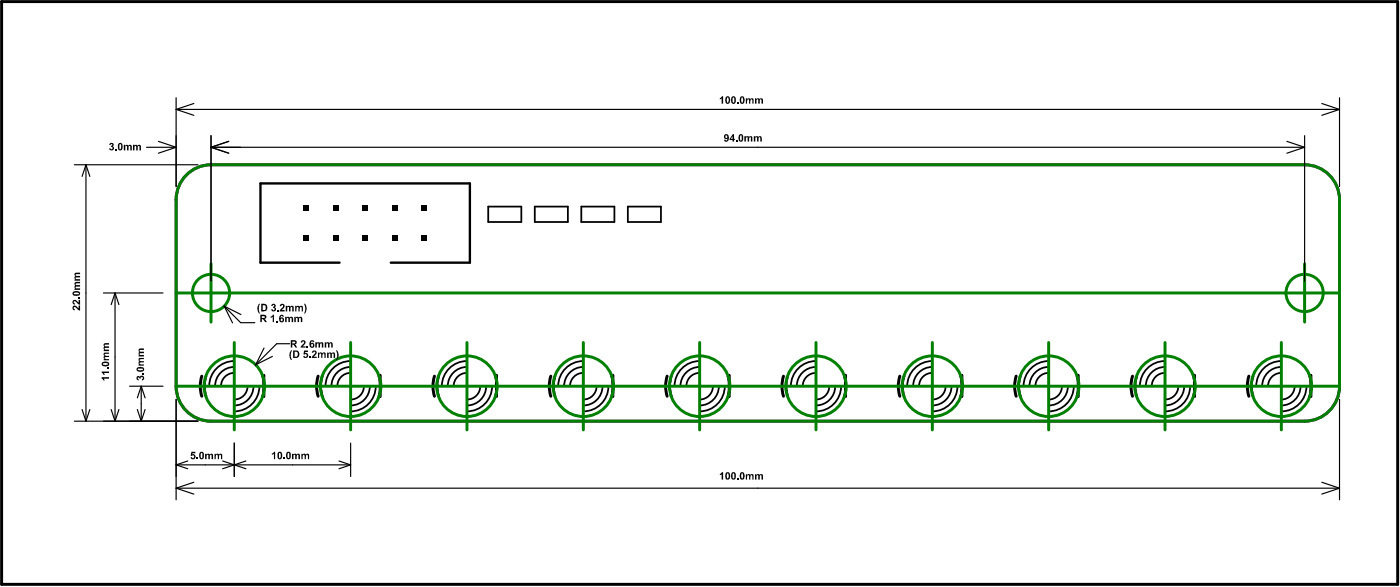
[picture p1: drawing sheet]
<svg xmlns="http://www.w3.org/2000/svg" width="200mm" height="84mm" viewBox="0 0 200 84" stroke-linecap="round" stroke-linejoin="round" font-family="sans-serif">
<g fill="none" stroke="#000" stroke-width=".42">
<path d="M.2 .2h199.8v83.4h-199.8zM28.9 53.8l-.2 1.4 .2 1.5M37.8 53.7v3M45.5 53.8l-.2 1.4 .2 1.5M54.4 53.7v3M62.2 53.8l-.2 1.4 .2 1.5M71.1 53.7v3M78.8 53.8l-.2 1.4 .2 1.5M87.7 53.7v3M95.5 53.8l-.2 1.4 .2 1.5M104.4 53.7v3M112.1 53.8l-.2 1.4 .2 1.5"/>
<path d="M121 53.7v3M128.8 53.8l-.2 1.4 .2 1.5M137.7 53.7v3M145.4 53.8l-.2 1.4 .2 1.5M154.3 53.7v3M162.1 53.8l-.2 1.4 .2 1.5M171 53.7v3M178.7 53.8l-.2 1.4 .2 1.5M187.6 53.7v3"/>
</g>
<g fill="none" stroke="#000" stroke-width=".25">
<path d="M69.9 29.6h4.7v2.2h-4.7zM76.5 29.6h4.8v2.2h-4.8zM83.2 29.6h4.7v2.2h-4.7zM89.9 29.6h4.7v2.2h-4.7zM29.6 53.8a4.2 4.2 0 0 0 0 2.9M33.5 52.5a2.75 2.75 0 0 0-2.7 2.7M33.5 53.3a1.9 1.9 0 0 0-1.9 1.9M33.5 51.6a3.6 3.6 0 0 0-3.6 3.6M35.4 55.2a1.9 1.9 0 0 1-1.9 1.9M36.3 55.2a2.75 2.75 0 0 1-2.8 2.8M37.1 55.2a3.6 3.6 0 0 1-3.6 3.6M37.5 53.8a4.2 4.2 0 0 1 0 2.9"/>
<path d="M46.2 53.8a4.2 4.2 0 0 0 0 2.9M50.2 52.5a2.75 2.75 0 0 0-2.8 2.7M50.2 53.3a1.9 1.9 0 0 0-1.9 1.9M50.2 51.6a3.6 3.6 0 0 0-3.6 3.6M52.1 55.2a1.9 1.9 0 0 1-1.9 1.9M52.9 55.2a2.75 2.75 0 0 1-2.7 2.8M53.8 55.2a3.6 3.6 0 0 1-3.6 3.6M54.2 53.8a4.2 4.2 0 0 1 0 2.9M62.9 53.8a4.2 4.2 0 0 0 0 2.9M66.8 53.3a1.9 1.9 0 0 0-1.9 1.9M66.8 51.6a3.6 3.6 0 0 0-3.6 3.6M66.8 52.5a2.75 2.75 0 0 0-2.7 2.7"/>
<path d="M68.7 55.2a1.9 1.9 0 0 1-1.9 1.9M69.6 55.2a2.75 2.75 0 0 1-2.8 2.8M70.4 55.2a3.6 3.6 0 0 1-3.6 3.6M70.8 53.8a4.2 4.2 0 0 1 0 2.9M79.5 53.8a4.2 4.2 0 0 0 0 2.9M83.5 53.3a1.9 1.9 0 0 0-1.9 1.9M83.5 51.6a3.6 3.6 0 0 0-3.6 3.6M83.5 52.5a2.75 2.75 0 0 0-2.8 2.7M85.4 55.2a1.9 1.9 0 0 1-1.9 1.9M86.2 55.2a2.75 2.75 0 0 1-2.7 2.8M87.1 55.2a3.6 3.6 0 0 1-3.6 3.6M87.5 53.8a4.2 4.2 0 0 1 0 2.9"/>
<path d="M96.2 53.8a4.2 4.2 0 0 0 0 2.9M100.1 53.3a1.9 1.9 0 0 0-1.9 1.9M100.1 51.6a3.6 3.6 0 0 0-3.6 3.6M100.1 52.5a2.75 2.75 0 0 0-2.7 2.7M102 55.2a1.9 1.9 0 0 1-1.9 1.9M102.9 55.2a2.75 2.75 0 0 1-2.8 2.8M103.7 55.2a3.6 3.6 0 0 1-3.6 3.6M104.1 53.8a4.2 4.2 0 0 1 0 2.9M112.8 53.8a4.2 4.2 0 0 0 0 2.9M116.8 51.6a3.6 3.6 0 0 0-3.6 3.6M116.8 52.5a2.75 2.75 0 0 0-2.8 2.7M116.8 53.3a1.9 1.9 0 0 0-1.9 1.9"/>
<path d="M118.7 55.2a1.9 1.9 0 0 1-1.9 1.9M119.5 55.2a2.75 2.75 0 0 1-2.7 2.8M120.4 55.2a3.6 3.6 0 0 1-3.6 3.6M120.8 53.8a4.2 4.2 0 0 1 0 2.9M129.5 53.8a4.2 4.2 0 0 0 0 2.9M133.4 51.6a3.6 3.6 0 0 0-3.6 3.6M133.4 52.5a2.75 2.75 0 0 0-2.7 2.7M133.4 53.3a1.9 1.9 0 0 0-1.9 1.9M135.3 55.2a1.9 1.9 0 0 1-1.9 1.9M136.2 55.2a2.75 2.75 0 0 1-2.8 2.8M137 55.2a3.6 3.6 0 0 1-3.6 3.6M137.4 53.8a4.2 4.2 0 0 1 0 2.9"/>
<path d="M146.1 53.8a4.2 4.2 0 0 0 0 2.9M150.1 52.5a2.75 2.75 0 0 0-2.8 2.7M150.1 53.3a1.9 1.9 0 0 0-1.9 1.9M150.1 51.6a3.6 3.6 0 0 0-3.6 3.6M152 55.2a1.9 1.9 0 0 1-1.9 1.9M152.8 55.2a2.75 2.75 0 0 1-2.7 2.8M153.7 55.2a3.6 3.6 0 0 1-3.6 3.6M154.1 53.8a4.2 4.2 0 0 1 0 2.9M162.8 53.8a4.2 4.2 0 0 0 0 2.9M166.7 51.6a3.6 3.6 0 0 0-3.5 3.6M166.7 52.5a2.75 2.75 0 0 0-2.7 2.7M166.7 53.3a1.9 1.9 0 0 0-1.9 1.9"/>
<path d="M168.6 55.2a1.9 1.9 0 0 1-1.9 1.9M169.5 55.2a2.75 2.75 0 0 1-2.8 2.8M170.3 55.2a3.6 3.6 0 0 1-3.6 3.6M170.7 53.8a4.2 4.2 0 0 1 0 2.9M179.4 53.8a4.2 4.2 0 0 0 0 2.9M183.4 51.6a3.6 3.6 0 0 0-3.6 3.6M183.4 52.5a2.75 2.75 0 0 0-2.8 2.7M183.4 53.3a1.9 1.9 0 0 0-1.9 1.9M185.3 55.2a1.9 1.9 0 0 1-1.9 1.9M186.1 55.2a2.75 2.75 0 0 1-2.7 2.8M187 55.2a3.6 3.6 0 0 1-3.6 3.6M187.4 53.8a4.2 4.2 0 0 1 0 2.9"/>
</g>
<path d="M48.6 37.6h-11.3v-11.4h30v11.4h-11.4" fill="none" stroke="#000" stroke-width=".34"/>
<g fill="#000">
<path d="M43.4 33.6h.8v.8h-.8z" fill-rule="evenodd"/>
<path d="M43.4 29.4h.8v.8h-.8z" fill-rule="evenodd"/>
<path d="M47.6 33.6h.9v.8h-.9z" fill-rule="evenodd"/>
<path d="M47.6 33.6h.9v.8h-.9z" fill-rule="evenodd"/>
<path d="M47.6 29.4h.9v.8h-.9z" fill-rule="evenodd"/>
<path d="M47.6 29.4h.9v.8h-.9z" fill-rule="evenodd"/>
<path d="M51.8 33.6h.9v.8h-.9z" fill-rule="evenodd"/>
<path d="M51.8 29.4h.9v.8h-.9z" fill-rule="evenodd"/>
<path d="M56.1 33.6h.8v.8h-.8z" fill-rule="evenodd"/>
<path d="M56.1 29.4h.8v.8h-.8z" fill-rule="evenodd"/>
<path d="M60.3 33.6h.8v.8h-.8z" fill-rule="evenodd"/>
<path d="M60.3 29.4h.8v.8h-.8z" fill-rule="evenodd"/>
</g>
<path d="M27 24.7a5 5 0 0 1 3.2-1.1h156.5a5 5 0 0 1 5 5v26.6a5 5 0 0 1-5 5h-156.5a5 5 0 0 1-5-5v-26.6a5 5 0 0 1 1.8-3.9z" fill="none" stroke="#800080" stroke-width=".42"/>
<g fill="none" stroke="#008000" stroke-width=".42">
<path d="M30.2 37.7v8.4M186.7 37.7v8.4M25.2 55.2a5 5 0 0 0 5 5h156.5a5 5 0 0 0 5-5M25.2 55.2v-26.6a5 5 0 0 1 5-5h156.5a5 5 0 0 1 5 5v26.6M25.2 55.2h166.5M25.2 41.9h166.5M33.5 49v12.5M50.2 49v12.5M66.8 49v12.5M83.5 49v12.5M100.1 49v12.5M116.8 49v12.5"/>
<path d="M133.4 49v12.5M150.1 49v12.5M166.7 49v12.5M183.4 49v12.5"/>
<circle cx="30.2" cy="41.9" r="2.67"/>
<circle cx="33.5" cy="55.2" r="4.3"/>
<circle cx="50.2" cy="55.2" r="4.3"/>
<circle cx="66.8" cy="55.2" r="4.3"/>
<circle cx="83.5" cy="55.2" r="4.3"/>
<circle cx="100.1" cy="55.2" r="4.3"/>
<circle cx="116.8" cy="55.2" r="4.3"/>
<circle cx="133.4" cy="55.2" r="4.3"/>
<circle cx="150.1" cy="55.2" r="4.3"/>
<circle cx="166.7" cy="55.2" r="4.3"/>
<circle cx="183.4" cy="55.2" r="4.3"/>
<circle cx="186.7" cy="41.9" r="2.67"/>
</g>
<g fill="none" stroke="#000" stroke-width=".17">
<path d="M25.2 14v12.7M25.2 15.6l2.5 .9M25.2 15.6h166.5M27.7 14.8l-2.5 .8M30.2 19.4v20.8M186.7 19.4v20.8M189.2 14.8l2.5 .8M191.7 14v12.7M191.7 15.6l-2.5 .9M10.6 23.6h17.7M12.3 23.6l.6 1.6M12.3 23.6l-.6 1.6"/>
<path d="M12.3 23.6v36.6M21 21.1h4.2M22.7 20.2l2.5 .9M25.2 21.1l-2.5 .8M30.2 21.1l2.5 .8M30.2 21.1h156.5M32.7 20.2l-2.5 .9M184.2 20.2l2.5 .9M186.7 21.1l-2.5 .8M11.7 58.6l.6 1.6M12.9 58.6l-.6 1.6M14.8 41.9h8.5"/>
<path d="M15.9 58.6l.6 1.6M16.5 41.9v18.3M16.5 41.9l-.6 1.7M16.5 41.9l.5 1.7M17 58.6l-.5 1.6M18.5 55.2h4.8M19.7 58.6l.5 1.6M20.2 55.2l.6 1.7M20.2 55.2l-.5 1.7M20.2 55.2v5M20.8 58.6l-.6 1.6M25.2 57.1v14.4"/>
<path d="M32.1 43.8l1.2 2.4M32.1 43.8l2.3 2.4h2.1M32.1 43.8l2.4 1.2M37.8 49.8l-1.2 2.4M39 51l-2.4 1.2M41.5 49.2h-1.9l-3 3M191.7 57.1v14.4M10.6 60.2h17.7M25.2 66.5h25M25.2 69.8l2.5 .9M25.2 66.5l1.7 .5M25.2 69.8h166.5"/>
<path d="M26.9 65.9l-1.7 .6M27.7 69l-2.5 .8M31.9 65.9l3.3 1.1M33.5 63.4v4.8M35.2 65.9l-3.3 1.1M48.5 65.9l1.7 .6M50.2 66.5l-1.7 .5M50.2 63.4v4.8M189.2 69l2.5 .8M191.7 69.8l-2.5 .9"/>
</g>
<g fill="#000">
<path d="M103 14l.3-.2h.2v1h-.2v-.7l-.3 .1zM105.5 14.6h.2v.2h-.2zM106.5 19.5h.3v.1l.3-.1 .1 .1a.25 .25 0 0 1 .3-.1 .25 .25 0 0 1 .2 .3v.4h-.2l-.1-.6-.1 .1-.1 .1v.4h-.2v-.5l-.1-.1-.1 .1v.5h-.3zM106.8 14.1h.1v.1a.28 .28 0 0 1 .5 0 .25 .25 0 0 1 .3-.1 .25 .25 0 0 1 .2 .3v.4h-.2l-.1-.6-.2 .1v.5h-.2v-.5l-.2-.1-.1 .2v.4h-.1zM107.9 19.5h.2v.1l.3-.1 .1 .1a.27 .27 0 0 1 .4-.1 .27 .27 0 0 1 .1 .3v.4h-.2v-.4a.16 .16 0 0 0-.2-.2 .16 .16 0 0 0 0 .3v.3h-.2v-.4a.15 .15 0 0 0-.2-.2 .16 .16 0 0 0-.1 .3v.3h-.2zM108.1 14.1h.1v.1l.4-.1 .1 .1a.27 .27 0 0 1 .3-.1 .27 .27 0 0 1 .2 .3v.4h-.2v-.4a.16 .16 0 0 0-.2-.2 .16 .16 0 0 0-.1 .3v.3h-.2v-.4a.15 .15 0 0 0-.1-.2 .15 .15 0 0 0-.1 .2v.4h-.2zM10.7 39h.8v.2l-.7 .1 .1 .2h.6v.2h-.7l.1 .2h.6v.2h-.8v-.1h.1a.32 .32 0 0 1 0-.5l-.1-.2zM15.8 20.5h.1a.3 .3 0 0 1 .4 .3l-.2 .1a.33 .33 0 0 1 0 .6 .33 .33 0 0 1-.5-.3h.2a.17 .17 0 0 0 .2 .1 .17 .17 0 0 0 .1-.2 .17 .17 0 0 0-.2-.1v-.2a.13 .13 0 0 0 .2-.1 .13 .13 0 0 0-.2-.1 .13 .13 0 0 0-.1 .2l-.2-.1zM16.5 21.3h.2v.2h-.2zM17.7 20.7h.2v.1a.31 .31 0 0 1 .5 0 .25 .25 0 0 1 .3-.1 .25 .25 0 0 1 .2 .3v.5h-.2l-.1-.6-.2 .1v.5h-.2v-.4a.15 .15 0 0 0-.2-.2 .15 .15 0 0 0-.1 .2v.4h-.2zM19 20.7h.2v.1l.3-.1 .2 .1a.27 .27 0 0 1 .3-.1 .27 .27 0 0 1 .2 .3v.5h-.2v-.5a.15 .15 0 0 0-.2-.1 .15 .15 0 0 0-.1 .2v.4h-.2v-.4a.15 .15 0 0 0-.2-.2 .15 .15 0 0 0-.1 .2v.4h-.2zM105.3 20h.2v.2h-.2z"/>
<path d="M10.5 43.7h.1a.63 .63 0 0 1 .7 .4v-.4h.2v.7l-.4-.1a.37 .37 0 0 0-.5-.3l.1 .4a.39 .39 0 0 1-.3-.3 .39 .39 0 0 1 .1-.4zM10.5 42.9a.65 .65 0 0 1 .8 .4v-.4h.2v.7l-.3-.1-.2-.2a.28 .28 0 0 0-.2-.2 .28 .28 0 0 0-.3 .1l.2 .2v.2a.38 .38 0 0 1-.2-.7zM10.7 40.4l.8-.1v.2l-.7 .1 .1 .2h.6v.2h-.5a.15 .15 0 0 0-.2 .2 .15 .15 0 0 0 .3 0h.4v.3h-.8v-.2h.1l-.1-.2 .1-.3-.1-.1zM11.3 42.5h.2v.2h-.2zM14.9 50.4h.7v.2h-.5a.14 .14 0 0 0-.1 .2 .14 .14 0 0 0 .2 .1h.4v.2h-.5a.14 .14 0 0 0-.1 .1 .14 .14 0 0 0 .2 .1l.4 .1v.1h-.8l.1-.2-.1-.2 .1-.2-.1-.3zM14.9 49.1h.7v.2h-.4a.15 .15 0 0 0-.2 .2 .15 .15 0 0 0 .2 0h.4v.3h-.4a.15 .15 0 0 0-.2 .1 .15 .15 0 0 0 .2 .1h.4v.2h-.8v-.1h.1a.32 .32 0 0 1 0-.6l-.1-.1zM14.5 53.9h1.1v.3h-.8l.2 .2h-.2l-.3-.3zM14.5 53.1h1.1v.3h-.8l.2 .2h-.2l-.1-.2-.2-.1zM15.4 52.6h.2v.2h-.2zM19.6 53.8h.3l.1 .1a.34 .34 0 0 1 .6 0 .34 .34 0 0 1-.3 .5v-.2a.17 .17 0 0 0 .1-.2 .17 .17 0 0 0-.2-.1 .17 .17 0 0 0-.1 .3l-.3-.2-.1 .2h.1v.2a.34 .34 0 0 1-.3-.2 .34 .34 0 0 1 .1-.4zM19.9 51.2h.7v.2l-.6 .1 .1 .2h.5v.1l-.6 .1 .1 .2h.5v.2h-.8v-.2h.1l-.1-.4h.2a.31 .31 0 0 1-.1-.5zM19.9 49.9l.7-.1v.3h-.4a.16 .16 0 0 0-.2 .2 .16 .16 0 0 0 .3 0h.3v.2h-.4a.15 .15 0 0 0-.2 .2 .15 .15 0 0 0 .2 .1h.4v.2h-.8v-.2h.1l-.1-.4 .2-.1-.2-.1z"/>
<path d="M20.4 53.4h.2v.2h-.2zM37.1 43.4h.1l-.1 .4v.6l.1 .4h-.1l-.3-.5 .1-.5zM39 43.5a.29 .29 0 0 1 .4 .1 .29 .29 0 0 1-.1 .4 .33 .33 0 0 1 0 .5 .33 .33 0 0 1-.5-.2l.2-.1a.17 .17 0 0 0 .2 .1 .17 .17 0 0 0 .1-.2 .17 .17 0 0 0-.2-.1v-.1a.14 .14 0 0 0 .2-.1 .14 .14 0 0 0-.2-.2 .14 .14 0 0 0-.1 .2l-.2-.1zM38.7 45.3l.2-.1 .1-.2h.2v1.1h-.2v-.8l-.3 .2zM39.6 45.9h.2v.2h-.2zM39.7 44.3h.2v.2h-.2zM40.1 43.5a.36 .36 0 0 1 .6 .1 .36 .36 0 0 1-.2 .5l-.2 .2h.4v.2h-.7l.2-.3a.37 .37 0 0 0 .2-.6l-.1 .2h-.2zM40.8 45.3h.2v.1l.3-.1 .1 .1a.27 .27 0 0 1 .4-.1 .27 .27 0 0 1 .2 .3v.5h-.3v-.6h-.2v.6h-.2v-.4a.15 .15 0 0 0-.2-.2 .15 .15 0 0 0-.1 .2v.4h-.2zM41.7 50.1l.1 .1-.2 .4v.5l.2 .4h-.2l-.2-.6v-.4zM40.9 43.7h.2v.2l.1-.2h.2l.2 .2a.25 .25 0 0 1 .3-.1 .25 .25 0 0 1 .1 .2v.5h-.2v-.4a.15 .15 0 0 0-.2-.2 .15 .15 0 0 0 0 .3v.3h-.2v-.4a.15 .15 0 0 0-.2-.2 .16 .16 0 0 0-.1 .3v.3h-.2zM42.1 45.3h.2v.1a.32 .32 0 0 1 .5 0 .25 .25 0 0 1 .3-.1 .25 .25 0 0 1 .2 .3v.5h-.2l-.1-.6-.2 .1v.5h-.2v-.4a.15 .15 0 0 0-.2-.2 .15 .15 0 0 0-.1 .2v.4h-.2zM42.3 43.7h.1v.2l.1-.2h.3l.1 .2a.25 .25 0 0 1 .3-.1 .25 .25 0 0 1 .2 .2v.5h-.2l-.1-.6-.2 .1v.5h-.2v-.4a.16 .16 0 0 0-.2-.2 .16 .16 0 0 0-.1 .3v.3h-.1z"/>
<path d="M43.2 48.7a.36 .36 0 0 1 .5 .1 .36 .36 0 0 1-.2 .5l-.2 .2h.4v.2h-.7l.2-.3a.4 .4 0 0 0 .3-.5l-.1-.1-.1 .2h-.2zM43.5 43.4a.63 .63 0 0 1 .4 .7v.1a.72 .72 0 0 1-.4 .6l.2-.4v-.4zM43.5 50.1h.6v.2h-.4l-.1 .2a.36 .36 0 0 1 .5 .3 .36 .36 0 0 1-.3 .4 .36 .36 0 0 1-.4-.3h.2a.16 .16 0 0 0 .2 .1 .16 .16 0 0 0 .1-.2l-.1-.2-.4 .1zM43.9 49.5h.2v.2h-.2zM44.3 51h.2v.2h-.2zM44.7 50.2a.36 .36 0 0 1 .6 .1 .36 .36 0 0 1-.2 .5l-.2 .2h.4v.2h-.7l.1-.3a.47 .47 0 0 0 .3-.6h-.1l-.1 .2-.2-.1zM45.1 49h.2v.1l.2-.1h.3a.31 .31 0 0 1 .5 .2v.5h-.2v-.6h-.1l-.2 .1v.5h-.2v-.6h-.1l-.2 .1v.5h-.2zM45.5 50.4h.2v.1a.35 .35 0 0 1 .5 0 .26 .26 0 0 1 .3-.1 .26 .26 0 0 1 .1 .3v.5h-.2v-.6h-.2l-.1 .6h-.1l-.1-.6h-.1l-.1 .6h-.2zM46.5 49h.2v.1a.28 .28 0 0 1 .4 0 .27 .27 0 0 1 .3-.2 .27 .27 0 0 1 .2 .3v.5h-.2v-.6l-.2 .1v.5h-.3v-.4a.14 .14 0 0 0-.1-.2 .14 .14 0 0 0-.1 .2v.4h-.2zM46.8 50.4l.2 .1 .3-.1 .2 .1a.27 .27 0 0 1 .3-.1 .27 .27 0 0 1 .2 .3v.5h-.2l-.1-.6h-.2v.6h-.2l-.1-.6h-.2v.6h-.2zM48.1 50.1l.2 .1 .2 .4v.4l-.2 .5h-.2l.2-.4v-.5zM27.4 64.6h.6v.2h-.5v.2a.36 .36 0 0 1 .5 .3 .36 .36 0 0 1-.3 .4 .36 .36 0 0 1-.4-.3h.2a.16 .16 0 0 0 .2 .1 .16 .16 0 0 0 0-.3v-.1l-.4 .1z"/>
<path d="M28.1 65.5h.2v.2h-.2zM29.4 64.9h.2v.1l.2-.1 .2 .1a.28 .28 0 0 1 .3-.1 .28 .28 0 0 1 .2 .3v.5h-.2v-.4a.16 .16 0 0 0-.1-.3 .18 .18 0 0 0-.2 .3v.4h-.2v-.4a.16 .16 0 0 0-.1-.3 .16 .16 0 0 0-.1 .3v.4h-.2zM30.7 64.9h.2v.1a.31 .31 0 0 1 .5 0 .23 .23 0 0 1 .3-.1 .23 .23 0 0 1 .1 .3v.5h-.2v-.5a.14 .14 0 0 0-.1-.2 .16 .16 0 0 0-.1 .3l-.1 .4h-.1v-.5a.14 .14 0 0 0-.2-.2 .16 .16 0 0 0-.1 .3v.4h-.2zM38.9 64.9l.2-.1 .1-.2h.2v1.1h-.2v-.8l-.3 .1zM40.6 65.5h.2v.2h-.2zM41.8 64.9h.2v.1l.3-.1 .1 .1a.28 .28 0 0 1 .3-.1 .28 .28 0 0 1 .2 .3v.5h-.2v-.4a.16 .16 0 0 0-.1-.3 .16 .16 0 0 0-.1 .3v.4h-.2v-.4a.18 .18 0 0 0-.2-.3 .16 .16 0 0 0-.1 .3v.4h-.2zM43.1 64.9h.2v.1a.32 .32 0 0 1 .5 0 .23 .23 0 0 1 .3-.1 .23 .23 0 0 1 .1 .3v.5h-.1l-.1-.5a.12 .12 0 0 0-.1-.1 .12 .12 0 0 0-.1 .2v.4h-.2v-.5a.14 .14 0 0 0-.2-.1 .14 .14 0 0 0-.1 .2v.4h-.2zM103 67.8l.3-.3h.2v1.1h-.2v-.8l-.3 .2zM105.5 68.4h.2v.2h-.2zM106.8 67.8l.2 .1 .2-.1 .2 .1a.25 .25 0 0 1 .3-.1 .25 .25 0 0 1 .2 .3v.5h-.2l-.1-.6h-.2v.6h-.2v-.4a.17 .17 0 0 0-.2-.2 .17 .17 0 0 0-.1 .2v.4h-.1zM108.1 67.8h.1v.1a.31 .31 0 0 1 .5 0 .26 .26 0 0 1 .3-.1 .26 .26 0 0 1 .2 .3v.5h-.2v-.4a.15 .15 0 0 0-.2-.2 .15 .15 0 0 0-.1 .2v.4h-.2v-.6h-.1h-.1v.6h-.2z"/>
<path d="M103.8 19.5a.18 .18 0 0 0 .3 0 .18 .18 0 0 0-.3 0zM103.7 19.2a.43 .43 0 0 1 .5 .1 .43 .43 0 0 1 .1 .4v.1a.35 .35 0 0 1-.2 .5 .35 .35 0 0 1-.5-.3h.2a.16 .16 0 0 0 .3 .1 .16 .16 0 0 0 0-.3 .34 .34 0 0 1-.4-.1 .34 .34 0 0 1 0-.5z"/>
<path d="M104.1 13.9l-.1 .7a.11 .11 0 0 0 .2 .1 .11 .11 0 0 0 .1-.1v-.1a.36 .36 0 0 0-.2-.6zM104 13.8a.42 .42 0 0 1 .4 .1 .42 .42 0 0 1 .1 .4v.1a.36 .36 0 0 1-.2 .4 .36 .36 0 0 1-.5-.2v-.4z"/>
<path d="M104.8 19.5l-.2 .4h.2zM104.9 19.2h.2v.7h.1l-.1 .3h-.3v-.2h-.4v-.1z"/>
<path d="M104.9 13.9l-.1 .3a.38 .38 0 0 0 .2 .5l.1-.3a.38 .38 0 0 0-.2-.5zM104.7 13.9a.43 .43 0 0 1 .6 0 .43 .43 0 0 1 0 .5 .36 .36 0 0 1-.4 .5 .36 .36 0 0 1-.3-.5z"/>
<path d="M106 19.4l-.1 .2a.38 .38 0 0 0 .2 .5l.1-.1v-.6zM105.9 19.2a.41 .41 0 0 1 .4 .2 .41 .41 0 0 1 .1 .4 .36 .36 0 0 1-.4 .5 .36 .36 0 0 1-.3-.5v-.4z"/>
<path d="M106.2 13.9l-.1 .2a.54 .54 0 0 0 .1 .6l.1-.3a.38 .38 0 0 0-.1-.5zM106 13.8a.45 .45 0 0 1 .5 .2 .45 .45 0 0 1 0 .5 .35 .35 0 0 1-.4 .4 .35 .35 0 0 1-.2-.5v-.4z"/>
<path d="M17.1 20.6v.2a.38 .38 0 0 0 .2 .5v-.2a.38 .38 0 0 0-.1-.5zM17 20.5a.37 .37 0 0 1 .5 0 .37 .37 0 0 1 .1 .4v.1a.35 .35 0 0 1-.2 .5 .35 .35 0 0 1-.5-.2v-.2a.49 .49 0 0 1 .1-.6z"/>
<path d="M10.6 41.9l-.1 .1 .3 .1a.38 .38 0 0 0 .5-.2zM10.5 41.7h.2a.47 .47 0 0 1 .5 0 .47 .47 0 0 1 .3 .4h-.1a.77 .77 0 0 1-1 0z"/>
<path d="M14.8 52v.2h.4a.15 .15 0 0 0 .2 0 .15 .15 0 0 0 0-.2 .15 .15 0 0 0-.2 0zM14.7 51.8l.3-.1a.46 .46 0 0 1 .6 .4l-.1 .2-.5 .1a.34 .34 0 0 1-.4-.2 .34 .34 0 0 1 .1-.4z"/>
<path d="M19.8 52.7a.26 .26 0 0 0 .1 .3 .26 .26 0 0 0 .3 0l.2-.1a.25 .25 0 0 0-.1-.2 .25 .25 0 0 0-.3 0zM19.7 52.6l.5-.1a.36 .36 0 0 1 .4 .3 .36 .36 0 0 1-.4 .4h-.2a.37 .37 0 0 1-.4-.2 .37 .37 0 0 1 .1-.4z"/>
<path d="M37.5 45.2v.3l.4-.1v-.2zM37.3 45h.4a.33 .33 0 0 1 .4 .3 .33 .33 0 0 1-.2 .3l.3 .5h-.3l-.3-.5h-.1v.5h-.2z"/>
<path d="M37.6 43.7v.6h.2a.33 .33 0 0 0 .2-.5l-.1-.1zM37.4 43.4h.4a.56 .56 0 0 1 .5 .6 .56 .56 0 0 1-.5 .5h-.4z"/>
<path d="M40.1 45.1a.39 .39 0 0 1 .5 .2h-.2v-.1h-.1l-.2 .3a.35 .35 0 0 1 .6 .2 .35 .35 0 0 1-.4 .4 .35 .35 0 0 1-.3-.4v-.4zM40.1 45.7a.2 .2 0 0 0 .4 0 .2 .2 0 0 0-.4 0z"/>
<path d="M41.8 48.9v.2h.5l-.1-.2zM41.6 48.7h.5a.32 .32 0 0 1 .4 .2 .32 .32 0 0 1-.3 .4l.3 .4h-.2l-.3-.4h-.2v.4h-.2z"/>
<path d="M42.2 50.3v.7h.1a.36 .36 0 0 0 .3-.4 .36 .36 0 0 0-.3-.3zM42 50.1h.4a.53 .53 0 0 1 .4 .6 .53 .53 0 0 1-.5 .5h-.3z"/>
<path d="M44.4 48.7a.36 .36 0 0 1 .6 .2h-.2a.13 .13 0 0 0-.2-.1 .13 .13 0 0 0-.1 .2v.1a.33 .33 0 0 1 .5 .2 .33 .33 0 0 1-.3 .4 .33 .33 0 0 1-.4-.3v-.4zM44.5 49.4a.16 .16 0 0 0 .3 0 .16 .16 0 0 0-.3 0z"/>
<path d="M28.8 64.8l-.1 .5a.18 .18 0 0 0 .3 .2 .16 .16 0 0 0 0-.3v-.3zM28.6 64.7a.43 .43 0 0 1 .5 .1 .43 .43 0 0 1 .1 .5 .35 .35 0 0 1-.4 .4 .35 .35 0 0 1-.3-.4z"/>
<path d="M40 64.8l-.1 .4a.18 .18 0 0 0 0 .2 .18 .18 0 0 0 .2 .1l.1-.2a.35 .35 0 0 0-.2-.5zM39.8 64.7a.41 .41 0 0 1 .5 0 .41 .41 0 0 1 .1 .5 .35 .35 0 0 1-.3 .5 .35 .35 0 0 1-.4-.3v-.5z"/>
<path d="M41.2 64.8v.2a.38 .38 0 0 0 .1 .5l.1-.2a.38 .38 0 0 0-.2-.5zM41 64.7a.43 .43 0 0 1 .6 .1 .43 .43 0 0 1 0 .5v.1a.36 .36 0 0 1-.4 .3 .36 .36 0 0 1-.3-.5z"/>
<path d="M104.1 67.7l-.1 .5a.15 .15 0 0 0 .1 .2 .15 .15 0 0 0 .2-.2v-.4zM104 67.5a.47 .47 0 0 1 .5 .8 .35 .35 0 0 1-.4 .3 .35 .35 0 0 1-.3-.5v-.3z"/>
<path d="M104.9 67.7l-.1 .2a.38 .38 0 0 0 .2 .5l.1-.2a.38 .38 0 0 0-.2-.5zM104.8 67.6a.43 .43 0 0 1 .5 .1 .43 .43 0 0 1 0 .5 .36 .36 0 0 1-.4 .4 .36 .36 0 0 1-.3-.5z"/>
<path d="M106.2 67.7l-.1 .2a.38 .38 0 0 0 .2 .5v-.6zM106.1 67.5a.47 .47 0 0 1 .4 .8 .35 .35 0 0 1-.4 .3 .35 .35 0 0 1-.2-.5v-.3z"/>
</g>
</svg>
